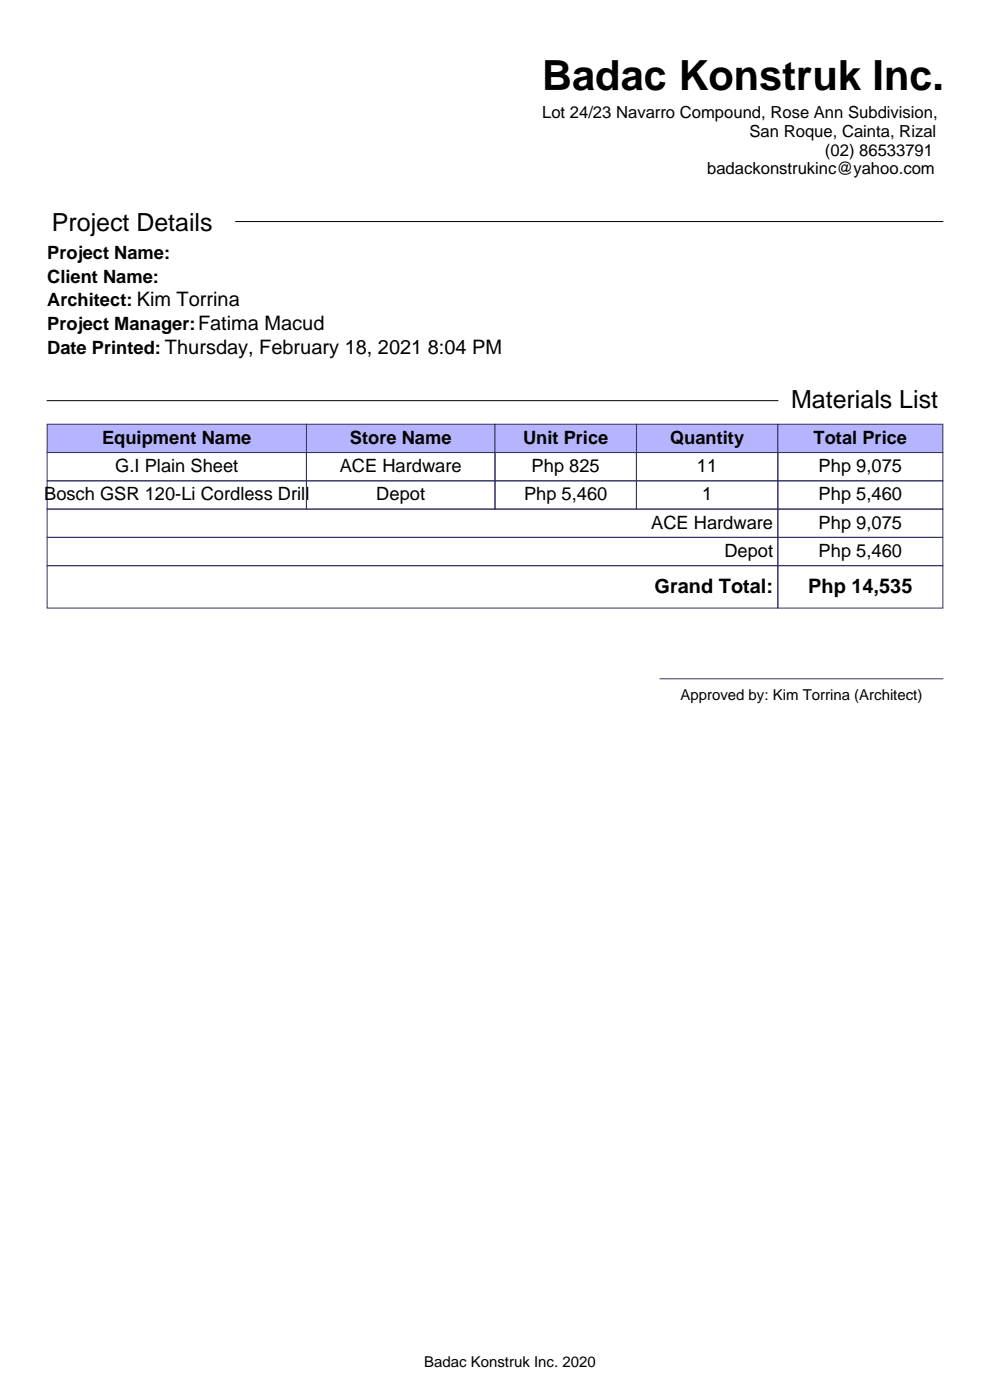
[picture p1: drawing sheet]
<svg xmlns="http://www.w3.org/2000/svg" width="210mm" height="297mm" viewBox="0 0 210 297" stroke-linecap="round" stroke-linejoin="round" font-family="sans-serif">
<defs><g id="words">
<text font-size="8.8" x="115" y="19">Badac Konstruk Inc.</text>
<g font-size="5.3">
<text x="11" y="49.1">Project Details</text>
<text x="167.8" y="86.6">Materials List</text>
</g>
<g font-size="4.2">
<text x="138.8" y="125.8">Grand Total:</text>
<text x="171.4" y="125.8">Php 14,535</text>
</g>
<g font-size="3.9">
<text x="10" y="55">Project Name:</text>
<text x="10" y="60">Client Name:</text>
<text x="10" y="65">Architect: Kim Torrina</text>
<text x="10" y="70">Project Manager:Fatima Macud</text>
<text x="10" y="75">Date Printed: Thursday, February 18, 2021 8:04 PM</text>
<text x="21.7" y="94.2">Equipment Name</text>
<text x="74.2" y="94.2">Store Name</text>
<text x="110.9" y="94.2">Unit Price</text>
<text x="142.1" y="94.2">Quantity</text>
<text x="172.6" y="94.2">Total Price</text>
<text x="24.5" y="100.2">G.I Plain Sheet</text>
<text x="72.1" y="100.2">ACE Hardware</text>
<text x="112.8" y="100.2">Php 825</text>
<text x="147.8" y="100.2">11</text>
<text x="173.7" y="100.2">Php 9,075</text>
<text x="9.4" y="106.2">Bosch GSR 120-Li Cordless Drill</text>
<text x="79.8" y="106.2">Depot</text>
<text x="111.2" y="106.2">Php 5,460</text>
<text x="148.9" y="106.2">1</text>
<text x="173.7" y="106.2">Php 5,460</text>
<text x="138.1" y="112.2">ACE Hardware</text>
<text x="173.7" y="112.2">Php 9,075</text>
<text x="153.6" y="118.2">Depot</text>
<text x="173.7" y="118.2">Php 5,460</text>
</g>
<g font-size="3.5">
<text x="115" y="25">Lot 24/23 Navarro Compound, Rose Ann Subdivision,</text>
<text x="159" y="29">San Roque, Cainta, Rizal</text>
<text x="175" y="33">(02) 86533791</text>
<text x="150" y="37">badackonstrukinc@yahoo.com</text>
</g>
<g font-size="3.2">
<text x="144.3" y="148.5">Approved by: Kim Torrina (Architect)</text>
<text x="90" y="290">Badac Konstruk Inc. 2020</text>
</g>
</g></defs>
<path d="M50 47h150M10 85h155" fill="none" stroke="#000" stroke-width=".21"/>
<g fill="#b4b4ff" stroke="#323264" stroke-width=".21">
<path d="M10 90h55v6h-55z"/>
<path d="M65 90h40v6h-40z"/>
<path d="M105 90h30v6h-30z"/>
<path d="M135 90h30v6h-30z"/>
<path d="M165 90h35v6h-35z"/>
</g>
<g fill="none" stroke="#323264" stroke-width=".21">
<path d="M10 96h55v6h-55zM65 96h40v6h-40zM105 96h30v6h-30zM135 96h30v6h-30zM165 96h35v6h-35zM10 102h55v6h-55zM10 108h155v6h-155zM10 114h155v6h-155zM65 102h40v6h-40zM105 102h30v6h-30zM135 102h30v6h-30zM165 102h35v6h-35z"/>
<path d="M165 108h35v6h-35zM165 114h35v6h-35zM10 120h155v9h-155zM165 120h35v9h-35zM140 144h60"/>
</g>
<use href="#words"/>
</svg>
